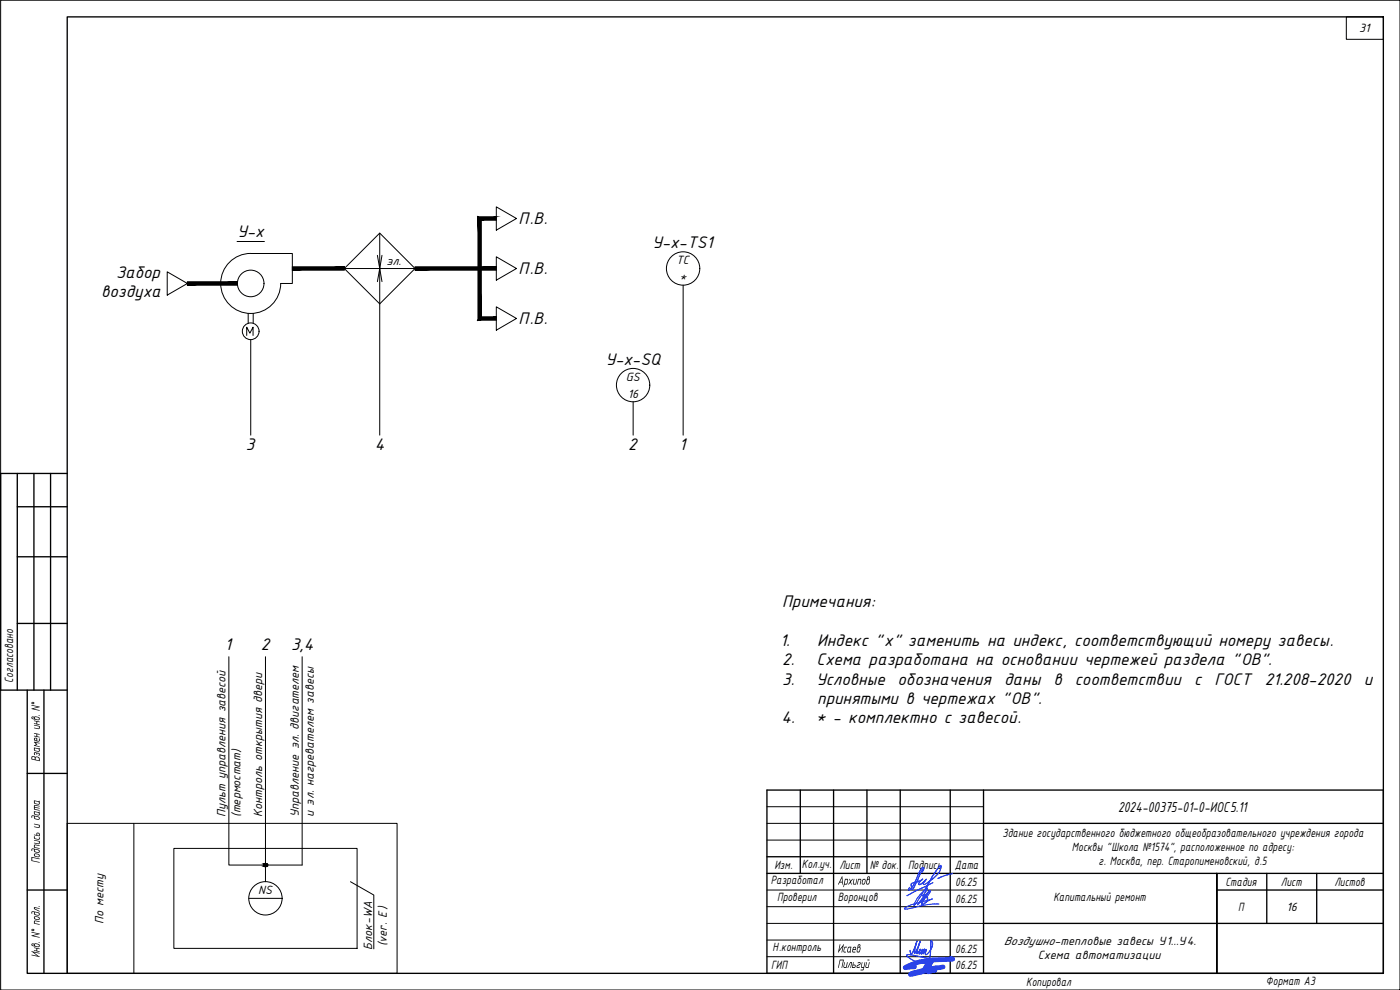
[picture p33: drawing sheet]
<svg xmlns="http://www.w3.org/2000/svg" width="420mm" height="297mm" viewBox="0 0 420 297" stroke-linecap="round" stroke-linejoin="round" font-family="sans-serif">
<defs><g id="words">
<g font-size="5.4">
<text x="71.1" y="71.1">У-x</text>
<text x="155.6" y="67.3">П.В.</text>
<text x="195.7" y="74.6">У-x-TS1</text>
<text x="34.8" y="83.4">Забор</text>
<text x="155.6" y="82.3">П.В.</text>
<text x="30.3" y="89.2">воздуха</text>
<text x="155.6" y="97.3">П.В.</text>
<text x="181.7" y="109.6">У-x-SQ</text>
<text x="73.8" y="135.1">3</text>
<text x="112.5" y="135.1">4</text>
<text x="188.6" y="135.1">2</text>
<text x="203.8" y="135.1">1</text>
<text x="234.8" y="182">Примечания:</text>
<text x="67.5" y="195.1">1</text>
<text x="78.2" y="195.1">2</text>
<text x="87.3" y="195.1">3,4</text>
<text x="234.1" y="193.7">1.</text>
<text x="245.3" y="193.7">Индекс &quot;х&quot; заменить на индекс, соответствующий номеру завесы.</text>
<text x="234.8" y="199.5">2.</text>
<text x="245.1" y="199.5">Схема разработана на основании чертежей раздела &quot;ОВ&quot;.</text>
<text x="234.8" y="205.4">3.</text>
<text x="244.9" y="205.4">Условные обозначения даны в соответствии с ГОСТ 21.208-2020 и</text>
<text x="245.3" y="211.2">принятыми в чертежах &quot;ОВ&quot;.</text>
<text x="234.6" y="217.1">4.</text>
<text x="244.8" y="217.1">* - комплектно с завесой.</text>
</g>
<text font-size="4.7" x="335.5" y="243.5">2024-00375-01-0-ИОС5.11</text>
<g font-size="3.9">
<text x="407.9" y="9.7">31</text>
<text x="116" y="79.6">эл.</text>
<text x="202.9" y="79.3">ТС</text>
<text x="203.9" y="84.3">*</text>
<text x="187.8" y="114.3">GS</text>
<text x="188.4" y="119.3">16</text>
<text x="3.9" y="204.8" transform="rotate(-90 3.9 204.8)">Согласовано</text>
<text x="11.9" y="228.6" transform="rotate(-90 11.9 228.6)">Взамен инв . N°</text>
<text x="67.7" y="245.1" transform="rotate(-90 67.7 245.1)">Пульт управления завесой</text>
<text x="72.2" y="245.1" transform="rotate(-90 72.2 245.1)">(термостат)</text>
<text x="78.7" y="245.1" transform="rotate(-90 78.7 245.1)">Контроль открытия двери</text>
<text x="89.7" y="245.1" transform="rotate(-90 89.7 245.1)">Управление эл. двигателем</text>
<text x="94.2" y="245.1" transform="rotate(-90 94.2 245.1)">и эл. нагревателем завесы</text>
<text x="300.9" y="251.3">Здание государственного бюджетного общеобразовательного учреждения города</text>
<text x="321.7" y="255.4">Москвы &quot;Школа №1574&quot;, расположенное по адресу:</text>
<text x="11.9" y="259.1" transform="rotate(-90 11.9 259.1)">Подпись и дата</text>
<text x="232.4" y="260.8">Изм.</text>
<text x="240.7" y="260.4">Колуч.</text>
<text x="245.4" y="260.4">.</text>
<text x="251.9" y="260.8">Лист</text>
<text x="261.1" y="260.8">№ док.</text>
<text x="272.5" y="260.8">Подпись</text>
<text x="286.6" y="260.6">Дата</text>
<text x="329.7" y="259.6">г. Москва, пер. Старопименовский, д.5</text>
<text x="77.5" y="268.3">NS</text>
<text x="231.3" y="265.4">Разработал</text>
<text x="251" y="265.4">Архипов</text>
<text x="286.7" y="265.8">06.25</text>
<text x="367.8" y="265.8">Стадия</text>
<text x="384.4" y="265.8">Лист</text>
<text x="400.5" y="265.8">Листов</text>
<text x="233.2" y="270.4">Проверил</text>
<text x="251.4" y="270.4">Воронцов</text>
<text x="286.7" y="270.8">06.25</text>
<text x="316.1" y="270.4">Капитальный ремонт</text>
<text x="371.6" y="273.3">П</text>
<text x="386.1" y="273.3">16</text>
<text x="31.1" y="277.3" transform="rotate(-90 31.1 277.3)">По месту</text>
<text x="11.9" y="287.4" transform="rotate(-90 11.9 287.4)">Инв. N° подл .</text>
<text x="111.7" y="285" transform="rotate(-90 111.7 285)">Блок-WA</text>
<text x="116.1" y="283.9" transform="rotate(-90 116.1 283.9)">(ver. Е)</text>
<text x="231.9" y="285.4">Н.контроль</text>
<text x="251" y="285.8">Исаев</text>
<text x="286.7" y="285.8">06.25</text>
<text x="301.2" y="283.5">Воздушно-тепловые завесы У1...У4.</text>
<text x="311.4" y="287.7">Схема автоматизации</text>
<text x="231.4" y="290.8">ГИП</text>
<text x="251" y="290.4">Пильгуй</text>
<text x="286.7" y="290.8">06.25</text>
<text x="308" y="295.9">Копировал</text>
<text x="379.9" y="295.4">Формат А3</text>
</g>
</g></defs>
<!-- layer: Ramka -->
<path d="M20.2 5.1h395v286.9h-395zM5.2 142.1v65M5.2 152h15M10.2 142.1v65M15.2 142.1v65M20.2 142.1h-20v65h20M5.2 167.1h15M5.2 187.1h15M8.2 207.1v84.9h12M13.2 207.1v84.9M8.2 232.1h12M8.2 267h12" fill="none" stroke="#000" stroke-width=".4"/>
<!-- layer: Shtamp -->
<g fill="#000">
<path d="M10.2 241.7l.5-.2 1.2 .3-.1 .2-1.3-.2-.1 .3 1.5 .4-1.5-.2v.4l1.5 .5-1.7-.3z"/>
<path d="M10.4 240.4l.2 .6 1.1 .1-.2-.5zM10.2 240.2l1.4 .2 .3-.1v1l-.4 .1-1.1-.2-.2-.3z"/>
</g>
<!-- layer: Ramka -->
<path d="M.2 .1h420v296.9h-420z" fill="none" stroke="#000" stroke-width=".3"/>
<!-- layer: 0 -->
<path d="M404.1 5.1h11.1v6.7h-11.1zM50.2 81.6l6 3.5-6 3.4zM52.2 254.6h55v30h-55zM105.2 264.5l7 4v16.2" fill="none" stroke="#000" stroke-width=".3"/>
<path d="M230.2 252.1h65M230.2 247h65M230.2 242h65M230.2 267h65M230.2 272h65M230.2 277.1h65M230.2 282.1h65M230.2 287h65" fill="none" stroke="#000" stroke-width=".3"/>
<g fill="none" stroke="#000" stroke-width=".4">
<path d="M230.2 237.1h185v54.9h-185zM240.2 237.1v25M250.2 237.1v54.9M260.2 237.1v25M270.2 237.1v54.9M285.2 237.1v54.9M295.2 237.1v54.9M230.2 257.1h65M295.2 247h120M230.2 262.1h185M295.2 277.1h120M365.2 267h50"/>
<path d="M380.2 262.1v15M395.2 262.1v15M365.2 292v-29.9v29.9"/>
</g>
<g fill="#000">
<path d="M260.5 263.3l-.1 .5 .5-.4-.1-.2zM260.4 263h.6l-.1 .7 .2 .5-.3 1-.6 .2-.3-.5zM260.5 264l-.4 .8 .2 .4 .4-.2 .2-.7-.1-.3z"/>
<path d="M257.7 283.6l-.2 .5 .5-.3v-.2zM257.5 283.4l.5-.1 .2 .2-.2 .6 .3 .6-.3 .9-.6 .2-.3-.6zM257.6 284.4l-.3 .8 .2 .3 .4-.1 .2-.9-.2-.2z"/>
<path d="M260 288.7l.2 .1-.3 1.2 .2 .2h.4l.3-1.5h.2l-.4 1.7-.9-.2zM260.4 288l.5 .1-.5 .1z"/>
</g>
<path d="M276.8 261.6a.82 .82 0 0 0 .2-1.3l-.8 .9-2.1 4.4a1.67 1.67 0 0 1-1.5 1.4l.4-.7M277 260.7l-2.9 5.9-.2 .3-.3-.2a1.26 1.26 0 0 1 .2-1.7l2.5-.8 .6-.4-.5 .4a.84 .84 0 0 0-.5 1.2l1.5-.9 .6-.7-.9 1.4a.73 .73 0 0 0 1.1-.2 10.3 10.3 0 0 0 4.1-4.2l.1-1.1a18.4 18.4 0 0 0-4.3 6.8l-.4 1.2M280 264.8l-7.8 4M285.9 262.1l-2.6 .7-1.8 .8M273.1 285.2l.4 1 .6-1 1.1-2.9-.8 3.7a1.03 1.03 0 0 0 .8-1.1l1-2.5-1 3.8 1-1.4v.2a.92 .92 0 0 0-.3 1.2l1-1.4-.4 1.5 1-1.5-.4 1.4 .9-1.4-.3 1.6a3.6 3.6 0 0 0 2.1-3.5l-.4-.7-.1 1.9a6.2 6.2 0 0 1-.9 4.5 2.94 2.94 0 0 1-3.2 0l-2-1-1.1-1.1h1.1l6.1 1.2 2.5 .2" fill="none" stroke="#00f" stroke-width=".36"/>
<path d="M277.2 268.5l.3 .2M277.5 268.7l-.9 1.6-1.3 1.2M278 266.2l-2.9 4.6-.8 .8a7.9 7.9 0 0 1 4-4.8l-1.6 2.1 .4-.4M278 269.2l-.1 .2 .5-.1-.1 .7M278.3 270.1l-.7 .8-.9 .7M278.3 270v.1M279.3 267.4l-1.3 1.8M279.3 267.4l-.2-.1a9.2 9.2 0 0 0-2.6 4.1l2.5-4.2-3.7 4.3M281.8 271.3h-2.9l-6.6 1.5-.9-.2a3.5 3.5 0 0 1 2.4-1.2l6-1.6-1.3 .5-1.8 1.3" fill="none" stroke="#00f" stroke-width=".3"/>
<path d="M278.8 290.8l1.8 .3-2.1 .5 .1-.4M279 291.2l-.2 .3M279 288l-1.9 3.5-3.9 .9 .8-.5 3.8-.9 5.2-.9M279.8 288l-1.8 3.4-.9 .1M285.3 287.6l.6 .1-.3 .1a35.5 35.5 0 0 0-12.1 1.7l-1.8 .9 2.7-.3" fill="none" stroke="#0037dd" stroke-width="1.4"/>
<g fill="#000" stroke="#000" stroke-width=".3">
<path d="M79.6 260h.1zM79.6 260h.2z"/>
<path d="M144.4 66.1h4.5v-1zM143.4 65.1h5.5l-4.5 1zM143.4 65.1l1 30v-29zM143.4 65.1l1 30-1 1zM144.4 95.1l-1 1 5.5-1zM143.4 96.1l5.5-1v1z"/>
<path d="M56.2 84.5v1.1l15-1.1zM56.2 85.6l15-1.1v1.1z"/>
<path d="M87.7 80.1v1l15.6-1zM87.7 81.1l15.6-1v1z"/>
<path d="M124.6 80.1v1l24.3-1zM124.6 81.1l24.3-1v1z"/>
<path d="M79.6 259.1h.2zM79.6 259.1h.2z"/>
<path d="M79.6 259.1h.2zM79.5 259.1h.3z"/>
<path d="M79.5 259.1h.4zM79.5 259.1h.4z"/>
<path d="M79.5 259.1h.4zM79.4 259.1h.5z"/>
<path d="M79.5 260h.4zM79.5 260h.3z"/>
<path d="M79.4 259.1l.6 .1zM79.4 259.1l.6 .1z"/>
<path d="M79.4 260h.5zM79.4 260h.5z"/>
<path d="M79.4 259.2h.6zM79.4 259.2h.6z"/>
<path d="M79.4 260h.6zM79.4 260h.5z"/>
<path d="M79.4 259.2h.6zM79.4 259.2h.6z"/>
<path d="M79.4 259.9h.6zM79.4 259.9l.6 .1z"/>
<path d="M79.3 259.2h.8zM79.3 259.2h.8z"/>
<path d="M79.3 259.9h.7zM79.3 259.9h.7z"/>
<path d="M79.3 259.2l.8 .1zM79.3 259.2l.8 .1z"/>
<path d="M79.3 259.9h.8zM79.3 259.9h.7z"/>
<path d="M79.3 259.3h.8zM79.2 259.3h.9z"/>
<path d="M79.3 259.8h.8zM79.3 259.8l.8 .1z"/>
<path d="M79.2 259.3l.9 .1zM79.2 259.3l.9 .1z"/>
<path d="M79.2 259.8h.9zM79.2 259.8h.9z"/>
<path d="M79.2 259.4h1zM79.2 259.4h1z"/>
<path d="M79.2 259.7h.9zM79.2 259.7l.9 .1z"/>
<path d="M79.2 259.4h1zM79.2 259.4h1z"/>
<path d="M79.2 259.7h1zM79.2 259.7h.9z"/>
<path d="M79.2 259.4l1 .1zM79.2 259.4l1 .1z"/>
<path d="M79.2 259.5l1 .1zM79.2 259.5l1 .1z"/>
<path d="M79.2 259.6h1zM79.2 259.6h1z"/>
<path d="M79.2 259.6h1zM79.2 259.6h1z"/>
<path d="M79.2 259.6h1zM79.2 259.6l1 .1z"/>
<path d="M79.5 260h.3zM79.5 260h.3z"/>
</g>
<g fill="none" stroke="#000" stroke-width=".3">
<path d="M71.1 72.5h8.3M75.2 76a9 9 0 0 0-9 9 9 9 0 0 0 9 9.1 9 9 0 0 0 9-9.1M75.2 76.1h12.5v9h-3.5M113.3 76.6l.7 4 .6-4M114 69.9v60.7M148.9 62.1l6.1 3.5-6.1 3.5zM148.9 77.1l6.1 3.5-6.1 3.5zM74.5 94v3M76 94v3M103.3 80.6l10.7 10.6 10.6-10.6-10.6-10.7-10.7 10.7h21.3M113.3 84.5l.7-3.9 .6 3.9M148.9 92.1l6.1 3.5-6.1 3.5z"/>
<path d="M205 85.6v45M74 100.7v-2.5l1 1.8 .9-1.8v2.5M75.2 101.9v28.7M190 120.6v10M68.7 197v62.6h22v-62.6M79.7 197v67.5M20.2 247h99v45h-99zM40.2 247v45M74.7 269.5h10"/>
<circle cx="75.2" cy="85" r="4"/>
<circle cx="75.2" cy="99.4" r="2.51"/>
<circle cx="205" cy="80.6" r="5"/>
<circle cx="190" cy="115.5" r="5"/>
<circle cx="79.7" cy="259.5" r=".5"/>
<circle cx="79.7" cy="269.5" r="5"/>
</g>
<use href="#words"/>
</svg>
